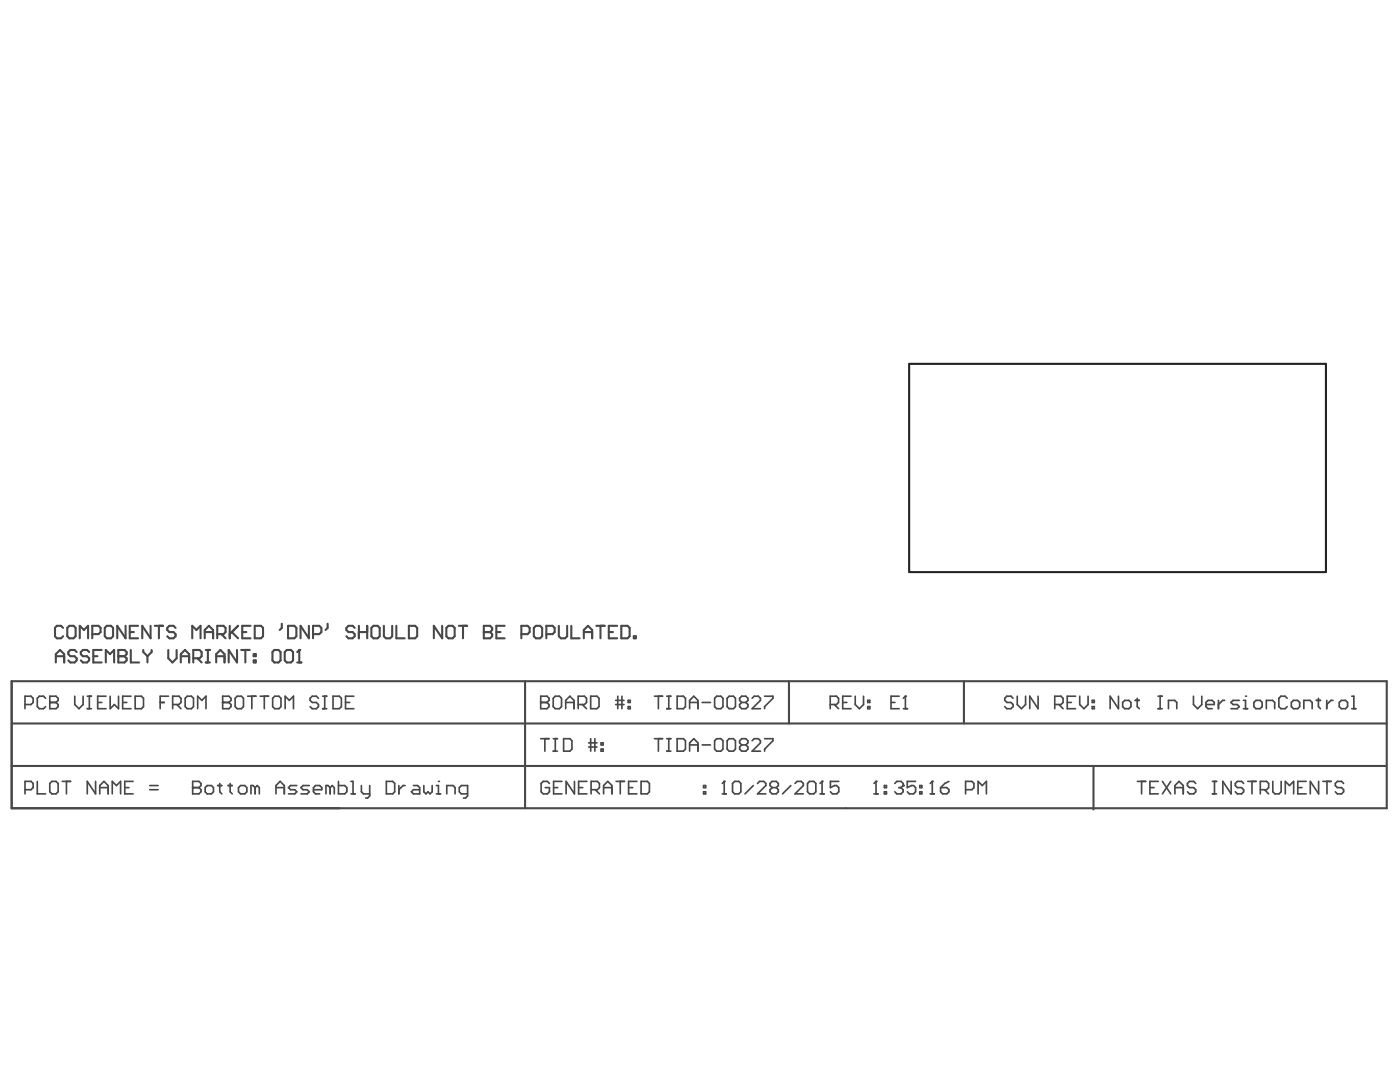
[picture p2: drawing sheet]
<svg xmlns="http://www.w3.org/2000/svg" width="279mm" height="216mm" viewBox="0 0 279 216" stroke-linecap="round" stroke-linejoin="round" font-family="sans-serif">
<path d="M181.4 72.6h83.2v41.6h-83.1z" fill="none" stroke="#242424" stroke-width=".42"/>
<path d="M2.3 135.9h274.5v25.4h-274.5zM104.8 135.9v25.4M157.5 135.9v8.5M192.4 135.9v8.5M2.3 152.8h274.4M2.3 144.4h274.5M218.2 153.1v8.4" fill="none" stroke="#484848" stroke-width=".42"/>
<g fill="none" stroke="#484848" stroke-width=".33">
<path d="M223.2 138.9v2.5l-1.6-2.5v2.5M226.5 139.8h.9M227 139.3v1.7l.4 .4M231.1 138.9h.8M231.5 138.9v2.5M238.2 138.9v1.7l.8 .8 .8-.8v-1.7M243.2 139.8v1.6M244.4 139.8h-.4l-.8 .8M247.3 139.8h-1.2l-.4 .4 .4 .4h.8l.4 .4-.4 .4h-1.2M248.2 139.8h.4v1.6M224 140.2l.5-.4h.8l.4 .4v.8l-.4 .4h-.8l-.5-.4zM231.1 141.4h.8"/>
<path d="M233.2 141.4v-1.6h1.2l.5 .4v1.2M240.7 140.6h1.6v-.4l-.4-.4h-.8l-.4 .4v.8l.4 .4h.8M248.2 141.4h.8"/>
</g>
<circle cx="248.6" cy="138.9" r=".17" fill="#484848"/>
<g fill="none" stroke="#484848" stroke-width=".33">
<path d="M179.4 138.9h-1.6v2.5h1.6M180.7 138.9v2.5M256.9 139.3l-.4-.4h-.9l-.4 .4v1.7l.4 .4h.9l.4-.4M262.7 139.8h.8M263.1 139.3v1.7l.4 .4M264.8 139.8v1.6M266 139.8h-.4l-.8 .8M269.8 138.9h.4v2.5M177.8 140.2h.8M180.3 141.4h.8M250.2 140.2l.4-.4h.9l.4 .4v.8l-.4 .4h-.9l-.4-.4zM252.7 141.4v-1.6h1.3l.4 .4v1.2"/>
<path d="M257.7 140.2l.4-.4h.9l.4 .4v.8l-.4 .4h-.9l-.4-.4zM260.2 141.4v-1.6h1.3l.4 .4v1.2M267.3 140.2l.4-.4h.8l.4 .4v.8l-.4 .4h-.8l-.4-.4zM269.8 141.4h.8"/>
</g>
<circle cx="180.7" cy="138.9" r=".17" fill="#484848"/>
<g fill="none" stroke="#484848" stroke-width=".33">
<path d="M180.7 138.9l-.4 .4M202.2 139.3l-.4-.4h-.9l-.4 .4v.5l.4 .4h.9l.4 .4v.4l-.4 .4h-.9l-.4-.4M203 138.9v1.7l.8 .8 .9-.8v-1.7M207.2 138.9v2.5l-1.7-2.5v2.5M214.7 138.9h-1.7v2.5h1.7M215.5 138.9v1.7l.8 .8 .8-.8v-1.7M218 139.8h.4v.4h-.4zM144.2 158.4h.7M144.5 155.9v2.5M210.5 140.6h1.2l.5-.4v-.9l-.5-.4h-1.2v2.5M211.3 140.6l.9 .8M213 140.2h.8"/>
<path d="M218 141h.4v.4h-.4z"/>
</g>
<circle cx="144.5" cy="155.9" r=".17" fill="#484848"/>
<path d="M144.5 155.9l-.3 .4M146.2 156.3l.4-.4h.8l.5 .4v1.7l-.5 .4h-.8l-.4-.4zM150.3 156.7l-1.6 1.7M151.2 156.3l.4-.4h.8l.4 .4v.4l-1.6 1.7h1.6M154.1 157.2l-.4-.5v-.4l.4-.4h.8l.4 .4v.4l-.4 .5M154.1 157.2l-.4 .4v.4l.4 .4h.8l.4-.4v-.4l-.4-.4M154.1 157.2h.8M157.8 156.7l-1.6 1.7M158.7 156.3l.4-.4h.8l.4 .4v.4l-1.6 1.7h1.6M161.2 156.3l.4-.4h.8l.4 .4v1.7l-.4 .4h-.8l-.4-.4zM163.6 158.4h.9M164.1 155.9v2.5" fill="none" stroke="#484848" stroke-width=".33"/>
<circle cx="164.1" cy="155.9" r=".17" fill="#484848"/>
<g fill="none" stroke="#484848" stroke-width=".33">
<path d="M130.6 138.9h1.6M131.4 138.9v2.5M133.1 138.9h.8M133.5 138.9v2.5M135.1 138.9h1.3l.4 .4v1.7l-.4 .4h-1.3zM142.6 139.3l.4-.4h.9l.4 .4v1.7l-.4 .4h-.9l-.4-.4zM145.1 139.3l.4-.4h.9l.4 .4v1.7l-.4 .4h-.9l-.4-.4zM150.1 139.3l.4-.4h.8l.5 .4v.5l-1.7 1.6h1.7M152.6 138.9h1.7v.4l-1.7 1.7v.4M169.8 138.9h-1.6v2.5h1.6M170.7 138.9v1.7l.8 .8 .8-.8v-1.7M173.2 139.8h.4v.4h-.4z"/>
<path d="M107.9 147.4h1.7M108.7 147.4v2.5M110.4 147.4h.8M110.4 149.9h.8M110.8 147.4v2.5M112.5 147.4h1.2l.4 .4v1.7l-.4 .4h-1.2zM117.5 148.2h1.6M117.5 149.1h1.6M117.9 147.4v2.5M118.7 147.4v2.5M120 149.5h.4v.4h-.4zM120 148.2h.4v.4h-.4z"/>
<path d="M130.6 147.4h1.6M131.4 147.4v2.5M133.1 141.4h.8M133.1 147.4h.8M133.1 149.9h.8M133.5 147.4v2.5M135.1 147.4h1.3l.4 .4v1.7l-.4 .4h-1.3zM137.6 140.2h1.7M137.6 141.4v-1.6l.9-.9 .8 .9v1.6M137.6 149.9v-1.7l.9-.8 .8 .8v1.7M137.6 148.6h1.7M140.1 140.2h1.7"/>
<path d="M140.1 148.6h1.7M142.6 147.8l.4-.4h.9l.4 .4v1.7l-.4 .4h-.9l-.4-.4zM145.1 147.8l.4-.4h.9l.4 .4v1.7l-.4 .4h-.9l-.4-.4zM148 140.2l-.4-.4v-.5l.4-.4h.9l.4 .4v.5l-.4 .4M148 140.2l-.4 .4v.4l.4 .4h.9l.4-.4v-.4l-.4-.4M148 140.2h.9M148 148.6l-.4-.4v-.4l.4-.4h.9l.4 .4v.4l-.4 .4M148 148.6l-.4 .5v.4l.4 .4h.9l.4-.4v-.4l-.4-.5M148 148.6h.9M150.1 147.8l.4-.4h.8l.5 .4v.4l-1.7 1.7h1.7M152.6 147.4h1.7v.4l-1.7 1.7v.4M164.1 155.9l-.5 .4"/>
<path d="M165.7 140.6h1.2l.4-.4v-.9l-.4-.4h-1.2v2.5M166.5 140.6l.8 .8M167.4 155.9h-1.7v1.3l.9-.5h.4l.4 .5v.8l-.4 .4h-.9l-.4-.4M168.2 140.2h.8M173.2 141h.4v.4h-.4zM174.4 158.4h.8M174.8 155.9v2.5"/>
</g>
<circle cx="174.8" cy="155.9" r=".17" fill="#484848"/>
<path d="M174.8 155.9l-.4 .4M176.5 156.7h.4v.5h-.4zM176.5 158h.4v.4h-.4zM178.6 156.3l.4-.4h.8l.4 .4v.4" fill="none" stroke="#484848" stroke-width=".33"/>
<circle cx="180.2" cy="156.7" r=".17" fill="#484848"/>
<path d="M179.4 157.2h.4M179.8 157.2l.4 .4v.4l-.4 .4h-.8l-.4-.4M180.2 156.7l-.4 .5M182.7 155.9h-1.6v1.3l.8-.5h.4l.4 .5v.8l-.4 .4h-.8l-.4-.4M183.6 156.7h.4v.5h-.4zM183.6 158h.4v.4h-.4zM185.6 158.4h.9M186.1 155.9v2.5" fill="none" stroke="#484848" stroke-width=".33"/>
<circle cx="186.1" cy="155.9" r=".17" fill="#484848"/>
<g fill="none" stroke="#484848" stroke-width=".33">
<path d="M107.9 138.9v2.5h1.3l.4-.4v-.4l-.4-.4h-1.3M109.7 156.3l-.5-.4h-.8l-.4 .4v1.7l.4 .4h.8l.5-.4v-.8h-.9M110.5 157.2h.8M112.1 155.9h-1.6v2.5h1.6M114.6 155.9v2.5l-1.6-2.5v2.5M115.5 157.2h.8M117.1 155.9h-1.6v2.5h1.6M118 157.6h1.2l.4-.4v-.9l-.4-.4h-1.2v2.5M118.8 157.6l.8 .8M120.5 157.2h1.6M120.5 158.4v-1.7l.8-.8 .8 .8v1.7M123 155.9h1.6"/>
<path d="M123.8 155.9v2.5M125.4 157.2h.9M127.1 155.9h-1.7v2.5h1.7M127.9 155.9h1.3l.4 .4v1.7l-.4 .4h-1.3zM140.4 158h.4v.4h-.4zM140.4 156.7h.4v.5h-.4zM186.1 155.9l-.5 .4M187.7 157.2h1.3l.4 .4v.4l-.4 .4h-.9l-.4-.4zM189.4 155.9l-.9 .4-.8 .9M192.7 157.6h1.3l.4-.4v-.9l-.4-.4h-1.3v2.5M195.2 158.4v-2.5l.8 .8 .9-.8v2.5"/>
</g>
<circle cx="107.9" cy="140.2" r=".17" fill="#484848"/>
<g fill="none" stroke="#484848" stroke-width=".33">
<path d="M107.9 138.9h1.3l.4 .4v.5l-.4 .4h-1.3M110.4 139.3l.4-.4h.8l.5 .4v1.7l-.5 .4h-.8l-.4-.4zM117.9 138.9h1.2l.4 .4v1.7l-.4 .4h-1.2zM122.9 139.8h1.6M123.3 138.9v2.5M124.1 138.9v2.5M125.4 139.8h.4v.4h-.4zM112.9 140.2h1.7M112.9 141.4v-1.6l.8-.9 .9 .9v1.6M115.4 140.6h1.2l.5-.4v-.9l-.5-.4h-1.2v2.5M116.2 140.6l.9 .8M122.9 140.6h1.6"/>
<path d="M125.4 141h.4v.4h-.4z"/>
</g>
<path d="M54.7 129.7h.9l.4 .4v1.7l-.4 .4h-.9l-.3-.4v-1.7zM56.8 130.1l.4-.4h.9l.4 .4v1.7l-.4 .4h-.9l-.4-.4zM59.3 132.2h.8M59.7 129.7v2.5" fill="none" stroke="#484848" stroke-width=".42"/>
<circle cx="59.7" cy="129.7" r=".21" fill="#484848"/>
<path d="M59.7 129.7l-.4 .4" fill="none" stroke="#484848" stroke-width=".42"/>
<g fill="none" stroke="#484848" stroke-width=".33">
<path d="M5 157.6h1.2l.4-.4v-.9l-.4-.4h-1.2v2.5M7.4 155.9v2.5h1.7M9.9 156.3l.5-.4h.8l.4 .4v1.7l-.4 .4h-.8l-.5-.4zM12.4 155.9h1.7M13.3 155.9v2.5M19.1 155.9v2.5l-1.7-2.5v2.5M19.9 158.4v-1.7l.8-.8 .9 .8v1.7M19.9 157.2h1.7M22.4 158.4v-2.5l.8 .8 .9-.8v2.5M24.9 157.2h.8M26.6 155.9h-1.7v2.5h1.7M29.9 157.6h1.6"/>
<path d="M29.9 156.7h1.6M38.4 155.9v2.5h1.3l.4-.4v-.4l-.4-.4h-1.3M227 155.9h1.7M227.8 155.9v2.5M229.5 157.2h.8M231.2 155.9h-1.7v2.5h1.7M232 155.9l1.6 2.5M233.6 155.9l-1.6 2.5M234.5 157.2h1.6M234.5 158.4v-1.7l.8-.8 .8 .8v1.7M238.6 156.3l-.4-.4h-.8l-.4 .4v.4l.4 .5h.8l.4 .4v.4l-.4 .4h-.8l-.4-.4M242 155.9h.8"/>
<path d="M242 158.4h.8M242.4 155.9v2.5M245.7 155.9v2.5l-1.7-2.5v2.5M248.2 156.3l-.4-.4h-.8l-.5 .4v.4l.5 .5h.8l.4 .4v.4l-.4 .4h-.8l-.5-.4M249 155.9h1.7M249.9 155.9v2.5M251.5 157.6h1.3l.4-.4v-.9l-.4-.4h-1.3v2.5M252.4 157.6l.8 .8M254 155.9v2.1l.4 .4h.9l.4-.4v-2.1M256.5 158.4v-2.5l.8 .8 .9-.8v2.5M259 157.2h.8M260.7 155.9h-1.7v2.5h1.7"/>
<path d="M263.2 155.9v2.5l-1.7-2.5v2.5M264 155.9h1.7M264.8 155.9v2.5M268.1 156.3l-.4-.4h-.8l-.4 .4v.4l.4 .5h.8l.4 .4v.4l-.4 .4h-.8l-.4-.4"/>
</g>
<circle cx="38.4" cy="157.2" r=".17" fill="#484848"/>
<g fill="none" stroke="#484848" stroke-width=".33">
<path d="M38.4 155.9h1.3l.4 .4v.4l-.4 .5h-1.3M40.9 157.2l.5-.5h.8l.4 .5v.8l-.4 .4h-.8l-.5-.4zM43.4 156.7h.9M43.9 156.3v1.7l.4 .4M45.5 156.7h.8M45.9 156.3v1.7l.4 .4M47.6 157.2l.4-.5h.8l.5 .5v.8l-.5 .4h-.8l-.4-.4zM50.9 157.2l-.4-.5h-.4v1.7M50.9 157.2v1.2M50.9 157.2l.4-.5 .5 .5v1.2M55.1 157.2h1.6M55.1 158.4v-1.7l.8-.8 .8 .8v1.7"/>
<path d="M59.2 156.7h-1.2l-.4 .5 .4 .4h.8l.4 .4-.4 .4h-1.2M61.7 156.7h-1.2l-.4 .5 .4 .4h.8l.4 .4-.4 .4h-1.2M62.6 157.6h1.6v-.4l-.4-.5h-.8l-.4 .5v.8l.4 .4h.8M65.9 157.2l-.4-.5h-.4v1.7M65.9 157.2v1.2M65.9 157.2l.4-.5 .4 .5v1.2M67.5 155.9v2.5h1.3l.4-.4v-.8l-.4-.5h-1.3M70 155.9h.5v2.5M70 158.4h.9M72.1 156.7v1.3l.4 .4h1.3M73.8 156.7v2.1l-.4 .4h-.4M77.1 155.9h1.3l.4 .4v1.7l-.4 .4h-1.3z"/>
<path d="M79.6 156.7v1.7M80.8 156.7h-.4l-.8 .9M82.5 156.7h.8l.5 .5v1.2h-1.3l-.4-.4 .4-.4h1.3M84.6 156.7v1.3l.4 .4 .4-.4 .4 .4 .5-.4v-1.3M87.1 158.4h.8M87.1 156.7h.4v1.7"/>
</g>
<circle cx="87.5" cy="155.9" r=".17" fill="#484848"/>
<path d="M9.1 139.3l-.4-.4h-.8l-.5 .4v1.7l.5 .4h.8l.4-.4M9.9 138.9v2.5h1.3l.4-.4v-.4l-.4-.4h-1.3M5 140.6h1.2l.4-.4v-.9l-.4-.4h-1.2v2.5M89.2 158.4v-1.7h1.2l.4 .5v1.2M93.3 158.4h-1.2l-.4-.4v-.8l.4-.5h1.2v2.1l-.4 .4h-.4" fill="none" stroke="#484848" stroke-width=".33"/>
<circle cx="9.9" cy="140.2" r=".17" fill="#484848"/>
<g fill="none" stroke="#484848" stroke-width=".33">
<path d="M9.9 138.9h1.3l.4 .4v.5l-.4 .4h-1.3M14.9 138.9v1.7l.9 .8 .8-.8v-1.7M17.4 138.9h.8M17.8 138.9v2.5M21.2 138.9h-1.7v2.5h1.7M22 138.9v2.5l.8-.8 .9 .8v-2.5M26.1 138.9h-1.6v2.5h1.6M27 138.9h1.2l.4 .4v1.7l-.4 .4h-1.2zM33.6 138.9h-1.6v2.5M37 139.3l.4-.4h.8l.4 .4v1.7l-.4 .4h-.8l-.4-.4zM44.4 138.9v2.5h1.3l.4-.4v-.4l-.4-.4h-1.3M17.4 141.4h.8"/>
<path d="M19.5 140.2h.8M24.5 140.2h.8M32 140.2h.8M34.5 140.6h1.2l.4-.4v-.9l-.4-.4h-1.2v2.5M35.3 140.6l.8 .8M39.4 141.4v-2.5l.9 .9 .8-.9v2.5"/>
</g>
<circle cx="44.4" cy="140.2" r=".17" fill="#484848"/>
<g fill="none" stroke="#484848" stroke-width=".33">
<path d="M44.4 138.9h1.3l.4 .4v.5l-.4 .4h-1.3M46.9 139.3l.4-.4h.9l.4 .4v1.7l-.4 .4h-.9l-.4-.4zM49.4 138.9h1.7M50.3 138.9v2.5M51.9 138.9h1.7M52.7 138.9v2.5M54.4 139.3l.4-.4h.9l.4 .4v1.7l-.4 .4h-.9l-.4-.4zM63.6 139.3l-.5-.4h-.8l-.4 .4v.5l.4 .4h.8l.5 .4v.4l-.5 .4h-.8l-.4-.4M64.4 138.9h.8M64.8 138.9v2.5M66.5 138.9h1.2l.4 .4v1.7l-.4 .4h-1.2zM70.6 138.9h-1.6v2.5h1.6"/>
<path d="M56.9 141.4v-2.5l.8 .9 .9-.9v2.5M64.4 141.4h.8M69 140.2h.8"/>
</g>
<g fill="none" stroke="#484848" stroke-width=".42">
<path d="M12.6 125.3l-.4-.4h-.9l-.3 .4v1.7l.3 .4h.9l.4-.4M13.4 125.3l.4-.4h.9l.4 .4v1.7l-.4 .4h-.9l-.4-.4zM15.9 127.4v-2.5l.9 .8 .8-.8v2.5M18.4 126.5h1.3l.4-.4v-.8l-.4-.4h-1.3v2.5M20.9 125.3l.4-.4h.9l.4 .4v1.7l-.4 .4h-.9l-.4-.4zM25.1 124.9v2.5l-1.7-2.5v2.5M25.9 126.1h.8M27.6 124.9h-1.7v2.5h1.7M30.1 124.9v2.5l-1.7-2.5v2.5M30.9 124.9h1.6M31.7 124.9v2.5M35 125.3l-.4-.4h-.8l-.4 .4v.4l.4 .4h.8l.4 .4v.5l-.4 .4h-.8l-.4-.4"/>
<path d="M38.4 127.4v-2.5l.8 .8 .8-.8v2.5M40.9 126.1h1.6M40.9 127.4v-1.7l.8-.8 .8 .8v1.7M43.4 126.5h1.2l.4-.4v-.8l-.4-.4h-1.2v2.5M44.2 126.5l.8 .9M45.8 124.9v2.5M46.3 126.1l1.2 1.3M47.5 124.9l-1.7 1.6M48.3 126.1h.9M50 124.9h-1.7v2.5h1.7M50.8 124.9h1.3l.4 .4v1.7l-.4 .4h-1.3zM56.2 124.5v.8l-.4 .4"/>
<path d="M57.5 124.9h1.2l.4 .4v1.7l-.4 .4h-1.2zM61.6 124.9v2.5l-1.6-2.5v2.5M62.5 126.5h1.2l.4-.4v-.8l-.4-.4h-1.2v2.5M65.4 124.5v.8l-.4 .4M70.8 125.3l-.4-.4h-.9l-.4 .4v.4l.4 .4h.9l.4 .4v.5l-.4 .4h-.9l-.4-.4M71.6 126.1h1.7M71.6 124.9v2.5M73.3 124.9v2.5M74.1 125.3l.4-.4h.9l.4 .4v1.7l-.4 .4h-.9l-.4-.4zM76.6 124.9v2.1l.4 .4h.9l.4-.4v-2.1M79.1 124.9v2.5h1.7M81.6 124.9h1.2l.5 .4v1.7l-.5 .4h-1.2z"/>
<path d="M88.2 124.9v2.5l-1.6-2.5v2.5M89.1 125.3l.4-.4h.8l.4 .4v1.7l-.4 .4h-.8l-.4-.4zM91.6 124.9h1.6M92.4 124.9v2.5M96.6 124.9v2.5h1.2l.4-.4v-.5l-.4-.4h-1.2"/>
</g>
<circle cx="96.6" cy="126.1" r=".21" fill="#484848"/>
<g fill="none" stroke="#484848" stroke-width=".42">
<path d="M11.1 132.2v-1.7l.9-.8 .8 .8v1.7M11.1 130.9h1.7M15.3 130.1l-.4-.4h-.9l-.4 .4v.4l.4 .4h.9l.4 .5v.4l-.4 .4h-.9l-.4-.4M17.8 130.1l-.4-.4h-.9l-.4 .4v.4l.4 .4h.9l.4 .5v.4l-.4 .4h-.9l-.4-.4M18.6 130.9h.9M20.3 129.7h-1.7v2.5h1.7M21.1 132.2v-2.5l.8 .8 .9-.8v2.5M23.6 129.7v2.5h1.3l.4-.4v-.4l-.4-.5h-1.3M96.6 124.9h1.2l.4 .4v.4l-.4 .4h-1.2M99.1 126.1h.8M100.7 124.9h-1.6v2.5h1.6M104 126.5h1.3l.4-.4v-.8l-.4-.4h-1.3v2.5"/>
<path d="M106.5 125.3l.5-.4h.8l.4 .4v1.7l-.4 .4h-.8l-.5-.4zM109 126.5h1.3l.4-.4v-.8l-.4-.4h-1.3v2.5M111.5 124.9v2.1l.4 .4h.9l.4-.4v-2.1M114 124.9v2.5h1.7M116.5 126.1h1.7M116.5 127.4v-1.7l.8-.8 .9 .8v1.7M119 124.9h1.7M119.8 124.9v2.5M121.5 126.1h.8M123.2 124.9h-1.7v2.5h1.7M124 124.9h1.2l.5 .4v1.7l-.5 .4h-1.2zM126.5 127h.4v.4h-.4z"/>
</g>
<circle cx="23.6" cy="130.9" r=".21" fill="#484848"/>
<g fill="none" stroke="#484848" stroke-width=".42">
<path d="M23.6 129.7h1.3l.4 .4v.4l-.4 .4h-1.3M26.1 129.7v2.5h1.7M28.6 129.7v.4l.8 .8M29.4 130.9v1.3M30.3 129.7v.4l-.9 .8M33.6 129.7v1.7l.8 .8 .8-.8v-1.7M36.1 130.9h1.6M36.1 132.2v-1.7l.8-.8 .8 .8v1.7M38.6 131.4h1.2l.4-.5v-.8l-.4-.4h-1.2v2.5M39.4 131.4l.8 .8M41.1 129.7h.8M41.1 132.2h.8"/>
<path d="M41.5 129.7v2.5M43.1 130.9h1.7M43.1 132.2v-1.7l.9-.8 .8 .8v1.7M47.3 129.7v2.5l-1.7-2.5v2.5M48.1 129.7h1.7M49 129.7v2.5M50.6 130.5h.4v.4h-.4zM50.6 131.8h.4v.4h-.4z"/>
</g>
</svg>
